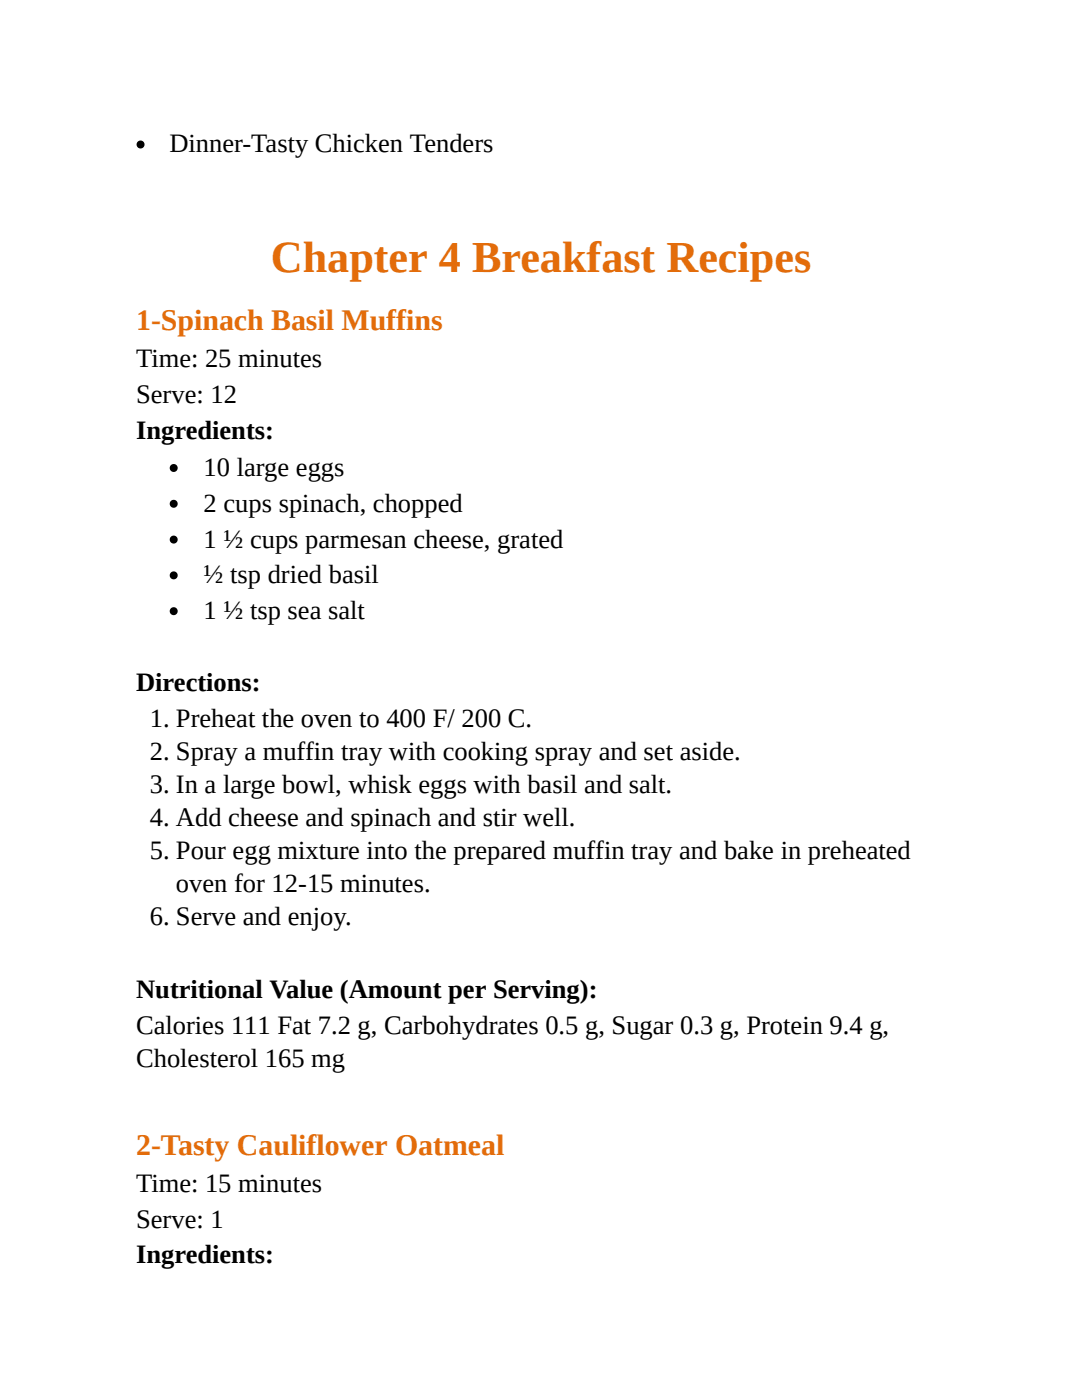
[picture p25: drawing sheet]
<svg xmlns="http://www.w3.org/2000/svg" width="216mm" height="279mm" viewBox="0 0 216 279" stroke-linecap="round" stroke-linejoin="round" font-family="sans-serif">
<defs><g id="words">
<text font-size="8.8" fill="#e36c0a" x="54" y="54.2">Chapter 4 Breakfast Recipes</text>
<g font-size="6" fill="#e36c0a">
<text x="27.2" y="65.9">1-Spinach Basil Muffins</text>
<text x="27.2" y="230.5">2-Tasty Cauliflower Oatmeal</text>
</g>
<g font-size="5.3">
<text x="33.8" y="30.4">Dinner-Tasty Chicken Tenders</text>
<text x="27.2" y="73.3">Time: 25 minutes</text>
<text x="27.2" y="80.4">Serve: 12</text>
<text x="27.2" y="87.6">Ingredients:</text>
<text x="40.6" y="95">10 large eggs</text>
<text x="40.6" y="102.1">2 cups spinach, chopped</text>
<text x="40.6" y="109.3">1 ½ cups parmesan cheese, grated</text>
<text x="40.6" y="116.4">½ tsp dried basil</text>
<text x="40.6" y="123.6">1 ½ tsp sea salt</text>
<text x="27.2" y="137.8">Directions:</text>
<text x="29.9" y="145">1. Preheat the oven to 400 F/ 200 C.</text>
<text x="29.9" y="151.6">2. Spray a muffin tray with cooking spray and set aside.</text>
<text x="29.9" y="158.2">3. In a large bowl, whisk eggs with basil and salt.</text>
<text x="29.9" y="164.8">4. Add cheese and spinach and stir well.</text>
<text x="29.9" y="171.5">5. Pour egg mixture into the prepared muffin tray and bake in preheated</text>
<text x="35.1" y="178.1">oven for 12-15 minutes.</text>
<text x="29.9" y="184.7">6. Serve and enjoy.</text>
<text x="27.2" y="199.2">Nutritional Value (Amount per Serving):</text>
<text x="27.2" y="206.4">Calories 111 Fat 7.2 g, Carbohydrates 0.5 g, Sugar 0.3 g, Protein 9.4 g,</text>
<text x="27.2" y="213">Cholesterol 165 mg</text>
<text x="27.2" y="237.9">Time: 15 minutes</text>
<text x="27.2" y="245">Serve: 1</text>
<text x="27.2" y="252.1">Ingredients:</text>
</g>
</g></defs>
<g fill="#000">
<circle cx="28" cy="28.8" r=".79"/>
<circle cx="34.7" cy="93.4" r=".79"/>
<circle cx="34.7" cy="100.5" r=".79"/>
<circle cx="34.7" cy="107.7" r=".79"/>
<circle cx="34.7" cy="114.8" r=".79"/>
<circle cx="34.7" cy="122" r=".79"/>
</g>
<use href="#words"/>
</svg>
